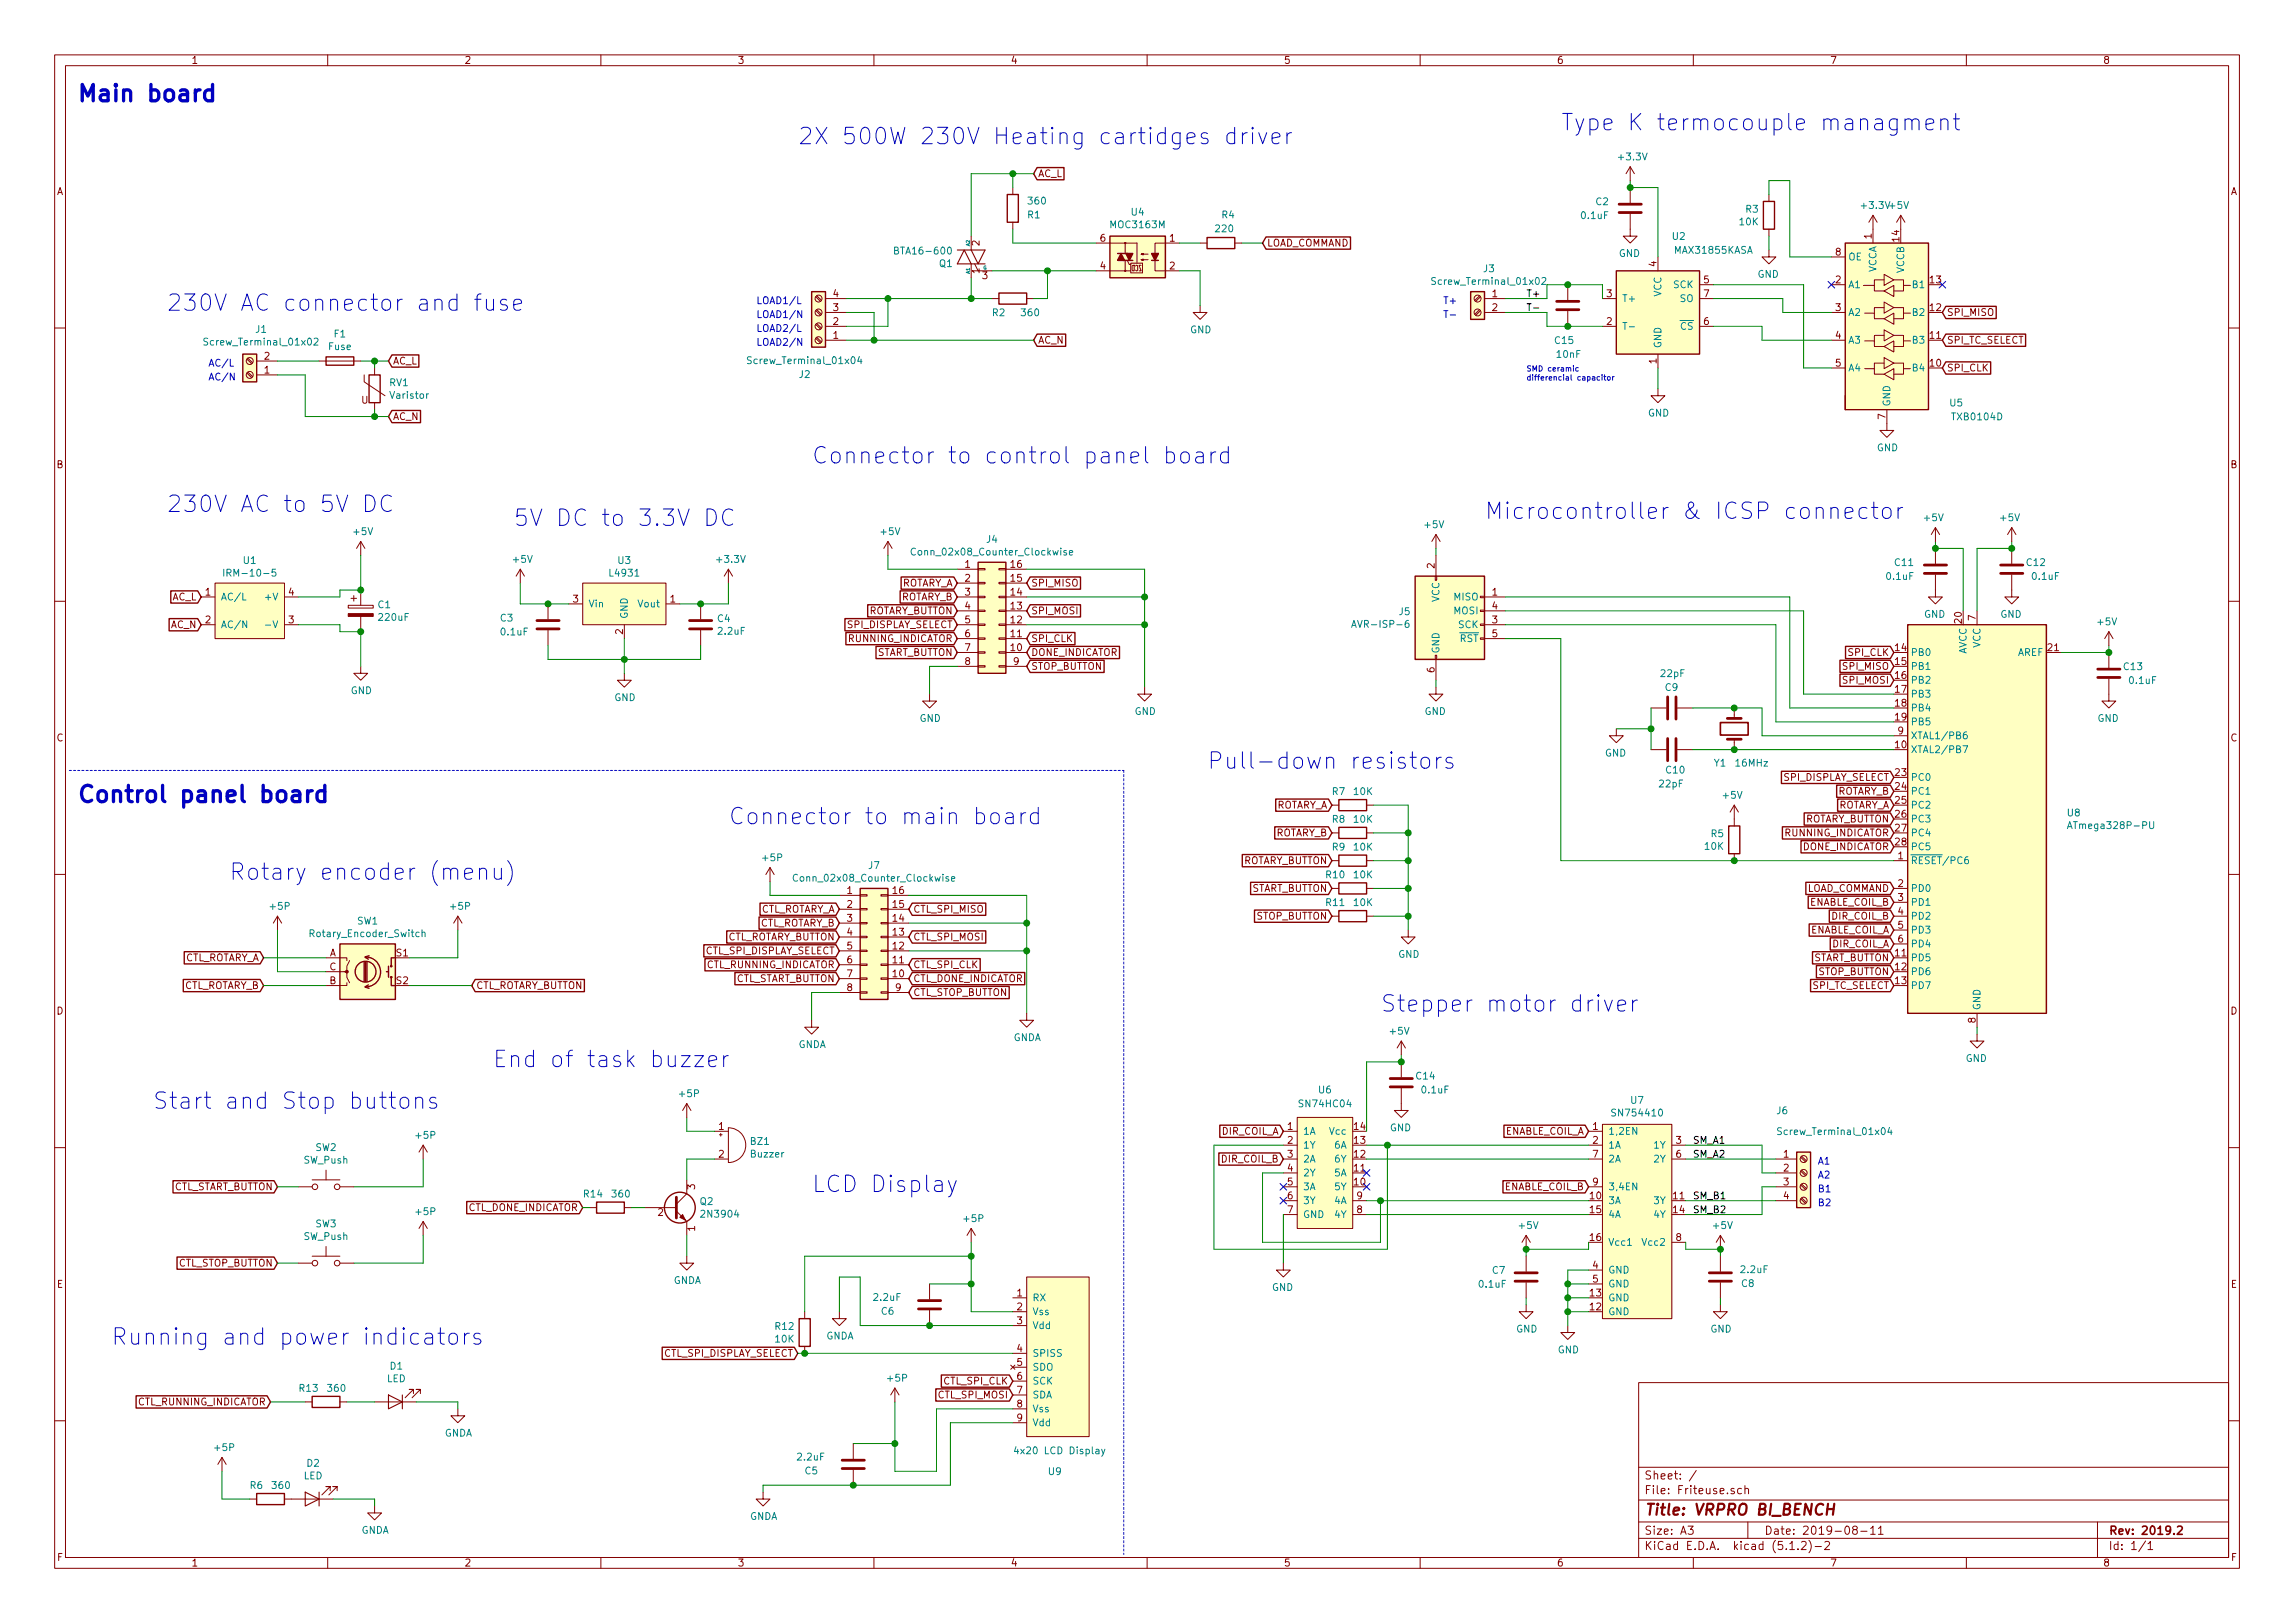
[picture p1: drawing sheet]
<svg xmlns="http://www.w3.org/2000/svg" width="420mm" height="297mm" viewBox="0 0 420 297" stroke-linecap="round" stroke-linejoin="round" font-family="sans-serif">
<defs><g id="words">
<g font-size="4.2" fill="#0000c2">
<text x="14" y="18.6">Main board</text>
<text x="285.8" y="23.9">Type K termocouple managment</text>
<text x="146" y="26.5">2X 500W 230V Heating cartidges driver</text>
<text x="30.5" y="56.9">230V AC connector and fuse</text>
<text x="148.6" y="84.9">Connector to control panel board</text>
<text x="30.5" y="93.8">230V AC to 5V DC</text>
<text x="271.8" y="95">Microcontroller &amp; ICSP connector</text>
<text x="94" y="96.3">5V DC to 3.3V DC</text>
<text x="221" y="140.8">Pull-down resistors</text>
<text x="14" y="146.9">Control panel board</text>
<text x="133.3" y="150.9">Connector to main board</text>
<text x="41.9" y="161.1">Rotary encoder (menu)</text>
<text x="252.7" y="185.2">Stepper motor driver</text>
<text x="90.2" y="195.4">End of task buzzer</text>
<text x="27.9" y="203">Start and Stop buttons</text>
<text x="148.6" y="218.2">LCD Display</text>
<text x="20.3" y="246.2">Running and power indicators</text>
</g>
<text font-size="2.8" fill="#840000" x="301" y="277.3">Title: VRPRO BI_BENCH</text>
<g font-size="2.1" fill="#840000">
<text x="301" y="273.5">File: Friteuse.sch</text>
<text x="301" y="270.8">Sheet: /</text>
<text x="301" y="280.9">Size: A3</text>
<text x="323" y="280.9">Date: 2019-08-11</text>
<text x="386" y="280.9">Rev: 2019.2</text>
<text x="301" y="283.7">KiCad E.D.A. kicad (5.1.2)-2</text>
<text x="386" y="283.7">Id: 1/1</text>
</g>
<g font-size="1.8" fill="#840000">
<text x="35" y="11.7">1</text>
<text x="85" y="11.7">2</text>
<text x="135" y="11.7">3</text>
<text x="185" y="11.7">4</text>
<text x="235" y="11.7">5</text>
<text x="285" y="11.7">6</text>
<text x="335" y="11.7">7</text>
<text x="385" y="11.7">8</text>
<text x="10.4" y="35.7">A</text>
<text x="190" y="32.4">AC_L</text>
<text x="408.4" y="35.7">A</text>
<text x="179.3" y="45" transform="rotate(-90 179.3 45)">2</text>
<text x="201.4" y="44.2">6</text>
<text x="214.1" y="44.2">1</text>
<text x="231.9" y="45.1">LOAD_COMMAND</text>
<text x="336.1" y="46.8">8</text>
<text x="342.6" y="43.7" transform="rotate(-90 342.6 43.7)">1</text>
<text x="347.7" y="44.2" transform="rotate(-90 347.7 44.2)">14</text>
<text x="179.3" y="50" transform="rotate(-90 179.3 50)">1</text>
<text x="179.9" y="51.1">3</text>
<text x="201.4" y="49.3">4</text>
<text x="214.1" y="49.3">2</text>
<text x="303.3" y="48.8" transform="rotate(-90 303.3 48.8)">4</text>
<text x="311.9" y="51.9">5</text>
<text x="336.1" y="51.9">2</text>
<text x="353.4" y="51.9">13</text>
<text x="152.6" y="59.5">2</text>
<text x="152.6" y="56.9">3</text>
<text x="152.6" y="54.4">4</text>
<text x="273.2" y="54.4">1</text>
<text x="273.2" y="56.9">2</text>
<text x="294.2" y="59.5">2</text>
<text x="294.2" y="54.4">3</text>
<text x="311.9" y="59.5">6</text>
<text x="311.9" y="54.4">7</text>
<text x="336.1" y="56.9">3</text>
<text x="353.4" y="56.9">12</text>
<text x="356.4" y="57.8">SPI_MISO</text>
<text x="48.4" y="65.8">2</text>
<text x="152.6" y="62">1</text>
<text x="190" y="62.9">AC_N</text>
<text x="336.1" y="62">4</text>
<text x="353.4" y="62">11</text>
<text x="356.4" y="62.9">SPI_TC_SELECT</text>
<text x="48.4" y="68.4">1</text>
<text x="71.9" y="66.7">AC_L</text>
<text x="303.3" y="66.6" transform="rotate(-90 303.3 66.6)">1</text>
<text x="336.1" y="67.1">5</text>
<text x="353.4" y="67.1">10</text>
<text x="356.4" y="68">SPI_CLK</text>
<text x="66.2" y="73.9">U</text>
<text x="71.9" y="76.9">AC_N</text>
<text x="345.2" y="76.7" transform="rotate(-90 345.2 76.7)">7</text>
<text x="10.4" y="85.7">B</text>
<text x="408.4" y="85.7">B</text>
<text x="164.7" y="107.4">ROTARY_A</text>
<text x="176.7" y="103.9">1</text>
<text x="176.7" y="106.5">2</text>
<text x="185.1" y="106.5">15</text>
<text x="185.1" y="103.9">16</text>
<text x="188.7" y="107.4">SPI_MISO</text>
<text x="262.6" y="104" transform="rotate(-90 262.6 104)">2</text>
<text x="31.4" y="109.9">AC_L</text>
<text x="37.6" y="109">1</text>
<text x="52.9" y="109">4</text>
<text x="104.9" y="110.3">3</text>
<text x="122.7" y="110.3">1</text>
<text x="158.6" y="112.4">ROTARY_BUTTON</text>
<text x="164.7" y="109.9">ROTARY_B</text>
<text x="176.7" y="109">3</text>
<text x="176.7" y="111.5">4</text>
<text x="185.1" y="111.5">13</text>
<text x="185.1" y="109">14</text>
<text x="188.7" y="112.4">SPI_MOSI</text>
<text x="273.2" y="109">1</text>
<text x="273.2" y="111.5">4</text>
<text x="361.7" y="113.5" transform="rotate(-90 361.7 113.5)">7</text>
<text x="31.2" y="115">AC_N</text>
<text x="37.6" y="114.1">2</text>
<text x="52.9" y="114.1">3</text>
<text x="114" y="116.1" transform="rotate(-90 114 116.1)">2</text>
<text x="155" y="115">SPI_DISPLAY_SELECT</text>
<text x="155.4" y="117.5">RUNNING_INDICATOR</text>
<text x="176.7" y="114.1">5</text>
<text x="176.7" y="116.6">6</text>
<text x="176.7" y="119.2">7</text>
<text x="185.1" y="119.2">10</text>
<text x="185.1" y="116.6">11</text>
<text x="185.1" y="114.1">12</text>
<text x="188.7" y="117.5">SPI_CLK</text>
<text x="273.2" y="114.1">3</text>
<text x="273.2" y="116.6">5</text>
<text x="347" y="119.2">14</text>
<text x="359.2" y="114" transform="rotate(-90 359.2 114)">20</text>
<text x="375" y="119.2">21</text>
<text x="160.2" y="120.1">START_BUTTON</text>
<text x="176.7" y="121.7">8</text>
<text x="185.6" y="121.7">9</text>
<text x="188.7" y="122.6">STOP_BUTTON</text>
<text x="188.7" y="120.1">DONE_INDICATOR</text>
<text x="262.6" y="123.1" transform="rotate(-90 262.6 123.1)">6</text>
<text x="337.6" y="125.1">SPI_MOSI</text>
<text x="337.6" y="122.6">SPI_MISO</text>
<text x="338.5" y="120.1">SPI_CLK</text>
<text x="347" y="121.7">15</text>
<text x="347" y="124.2">16</text>
<text x="347" y="126.8">17</text>
<text x="347" y="129.3">18</text>
<text x="347" y="131.9">19</text>
<text x="10.4" y="135.7">C</text>
<text x="347" y="136.9">10</text>
<text x="347.5" y="134.4">9</text>
<text x="408.4" y="135.7">C</text>
<text x="326.5" y="142.9">SPI_DISPLAY_SELECT</text>
<text x="347" y="142">23</text>
<text x="233.3" y="148">ROTARY_A</text>
<text x="336.2" y="148">ROTARY_A</text>
<text x="336.2" y="145.5">ROTARY_B</text>
<text x="347" y="144.6">24</text>
<text x="347" y="147.1">25</text>
<text x="347" y="149.6">26</text>
<text x="233.3" y="153.1">ROTARY_B</text>
<text x="326.9" y="153.1">RUNNING_INDICATOR</text>
<text x="330" y="155.6">DONE_INDICATOR</text>
<text x="330.1" y="150.5">ROTARY_BUTTON</text>
<text x="347" y="152.2">27</text>
<text x="347" y="154.7">28</text>
<text x="227.2" y="158.2">ROTARY_BUTTON</text>
<text x="347.5" y="157.3">1</text>
<text x="138.7" y="167">CTL_ROTARY_A</text>
<text x="155.1" y="163.6">1</text>
<text x="155.1" y="166.2">2</text>
<text x="163.5" y="166.2">15</text>
<text x="163.5" y="163.6">16</text>
<text x="167.2" y="167">CTL_SPI_MISO</text>
<text x="228.8" y="163.2">START_BUTTON</text>
<text x="330.5" y="163.2">LOAD_COMMAND</text>
<text x="331.2" y="165.8">ENABLE_COIL_B</text>
<text x="347.5" y="162.3">2</text>
<text x="347.5" y="164.9">3</text>
<text x="347.5" y="167.4">4</text>
<text x="132.6" y="172.1">CTL_ROTARY_BUTTON</text>
<text x="138.7" y="169.6">CTL_ROTARY_B</text>
<text x="155.1" y="168.7">3</text>
<text x="155.1" y="171.2">4</text>
<text x="155.1" y="173.8">5</text>
<text x="163.5" y="173.8">12</text>
<text x="163.5" y="171.2">13</text>
<text x="163.5" y="168.7">14</text>
<text x="167.2" y="172.1">CTL_SPI_MOSI</text>
<text x="229.9" y="168.3">STOP_BUTTON</text>
<text x="331.2" y="170.9">ENABLE_COIL_A</text>
<text x="335.4" y="173.4">DIR_COIL_A</text>
<text x="335.4" y="168.3">DIR_COIL_B</text>
<text x="347.5" y="170">5</text>
<text x="347.5" y="172.5">6</text>
<text x="33.3" y="175.9">CTL_ROTARY_A</text>
<text x="60.3" y="175">A</text>
<text x="60.3" y="177.6">C</text>
<text x="72.6" y="175">S1</text>
<text x="129" y="174.7">CTL_SPI_DISPLAY_SELECT</text>
<text x="129.4" y="177.2">CTL_RUNNING_INDICATOR</text>
<text x="134.2" y="179.7">CTL_START_BUTTON</text>
<text x="155.1" y="176.3">6</text>
<text x="155.1" y="178.9">7</text>
<text x="163.5" y="178.9">10</text>
<text x="163.5" y="176.3">11</text>
<text x="167.2" y="177.2">CTL_SPI_CLK</text>
<text x="167.2" y="179.7">CTL_DONE_INDICATOR</text>
<text x="331.7" y="175.9">START_BUTTON</text>
<text x="332.8" y="178.5">STOP_BUTTON</text>
<text x="347" y="175">11</text>
<text x="347" y="177.6">12</text>
<text x="10.4" y="185.7">D</text>
<text x="33.3" y="181">CTL_ROTARY_B</text>
<text x="60.3" y="180.1">B</text>
<text x="72.6" y="180.1">S2</text>
<text x="87.1" y="181">CTL_ROTARY_BUTTON</text>
<text x="155.1" y="181.4">8</text>
<text x="164" y="181.4">9</text>
<text x="167.2" y="182.3">CTL_STOP_BUTTON</text>
<text x="331.8" y="181">SPI_TC_SELECT</text>
<text x="347" y="180.1">13</text>
<text x="408.4" y="185.7">D</text>
<text x="361.7" y="187.2" transform="rotate(-90 361.7 187.2)">8</text>
<text x="131.6" y="206.8">1</text>
<text x="223.6" y="207.7">DIR_COIL_A</text>
<text x="235.7" y="206.8">1</text>
<text x="235.7" y="209.3">2</text>
<text x="248" y="209.3">13</text>
<text x="248" y="206.8">14</text>
<text x="275.3" y="207.7">ENABLE_COIL_A</text>
<text x="291.6" y="206.8">1</text>
<text x="291.6" y="209.3">2</text>
<text x="306.9" y="209.3">3</text>
<text x="131.6" y="211.9">2</text>
<text x="223.6" y="212.8">DIR_COIL_B</text>
<text x="235.7" y="211.9">3</text>
<text x="235.7" y="214.4">4</text>
<text x="248" y="214.4">11</text>
<text x="248" y="211.9">12</text>
<text x="291.6" y="211.9">7</text>
<text x="306.9" y="211.9">6</text>
<text x="326.5" y="211.9">1</text>
<text x="326.5" y="214.4">2</text>
<text x="31.3" y="217.8">CTL_START_BUTTON</text>
<text x="85.5" y="221.7">CTL_DONE_INDICATOR</text>
<text x="127.3" y="217.7" transform="rotate(-90 127.3 217.7)">3</text>
<text x="235.7" y="217">5</text>
<text x="235.7" y="219.5">6</text>
<text x="248" y="217">10</text>
<text x="248.4" y="219.5">9</text>
<text x="275.3" y="217.8">ENABLE_COIL_B</text>
<text x="291.1" y="219.5">10</text>
<text x="291.6" y="217">9</text>
<text x="306.4" y="219.5">11</text>
<text x="326.5" y="217">3</text>
<text x="326.5" y="219.5">4</text>
<text x="120.5" y="222.5">2</text>
<text x="127.3" y="225.3" transform="rotate(-90 127.3 225.3)">1</text>
<text x="235.7" y="222">7</text>
<text x="248.4" y="222">8</text>
<text x="291.1" y="222">15</text>
<text x="291.1" y="227.1">16</text>
<text x="306.4" y="222">14</text>
<text x="306.9" y="227.1">8</text>
<text x="32.4" y="231.8">CTL_STOP_BUTTON</text>
<text x="291.6" y="232.2">4</text>
<text x="10.4" y="235.7">E</text>
<text x="186.2" y="237.3">1</text>
<text x="186.2" y="239.8">2</text>
<text x="291.1" y="239.8">12</text>
<text x="291.1" y="237.3">13</text>
<text x="291.6" y="234.7">5</text>
<text x="408.4" y="235.7">E</text>
<text x="186.2" y="242.4">3</text>
<text x="121.4" y="248.3">CTL_SPI_DISPLAY_SELECT</text>
<text x="186.2" y="247.4">4</text>
<text x="186.2" y="250">5</text>
<text x="25.2" y="257.2">CTL_RUNNING_INDICATOR</text>
<text x="171.9" y="255.9">CTL_SPI_MOSI</text>
<text x="172.7" y="253.4">CTL_SPI_CLK</text>
<text x="186.2" y="252.5">6</text>
<text x="186.2" y="255.1">7</text>
<text x="186.2" y="257.6">8</text>
<text x="186.2" y="260.1">9</text>
<text x="10.5" y="285.7">F</text>
<text x="35" y="286.7">1</text>
<text x="85" y="286.7">2</text>
<text x="135" y="286.7">3</text>
<text x="185" y="286.7">4</text>
<text x="235" y="286.7">5</text>
<text x="285" y="286.7">6</text>
<text x="335" y="286.7">7</text>
<text x="385" y="286.7">8</text>
<text x="408.5" y="285.7">F</text>
</g>
<g font-size="1.8" fill="#008484">
<text x="296.5" y="29.3">+3.3V</text>
<text x="188.2" y="40">R1</text>
<text x="188.4" y="37.4">360</text>
<text x="203.5" y="41.8">MOC3163M</text>
<text x="207.2" y="39.5">U4</text>
<text x="223.7" y="40">R4</text>
<text x="289.6" y="40.1">0.1uF</text>
<text x="292.2" y="37.6">C2</text>
<text x="318.5" y="41.2">10K</text>
<text x="319.6" y="38.9">R3</text>
<text x="340.9" y="38.2">+3.3V +5V</text>
<text x="164.4" y="46.6">BTA16-600</text>
<text x="222.7" y="42.5">220</text>
<text x="296.4" y="47">GND</text>
<text x="306.2" y="43.9">U2</text>
<text x="306.8" y="46.4">MAX31855KASA</text>
<text x="338.3" y="47.7">OE</text>
<text x="172" y="48.9">Q1</text>
<text x="262.8" y="52.1">Screw_Terminal_01x02</text>
<text x="271.6" y="49.8">J3</text>
<text x="306.4" y="52.7">SCK</text>
<text x="321.8" y="50.8">GND</text>
<text x="338.3" y="52.7">A1</text>
<text x="343.5" y="50" transform="rotate(-90 343.5 50)">VCCA</text>
<text x="348.6" y="50" transform="rotate(-90 348.6 50)">VCCB</text>
<text x="350.3" y="52.7">B1</text>
<text x="181.7" y="57.9">R2</text>
<text x="187.1" y="57.9">360</text>
<text x="296.9" y="55.3">T+</text>
<text x="304.2" y="54.3" transform="rotate(-90 304.2 54.3)">VCC</text>
<text x="307.6" y="55.3">SO</text>
<text x="338.3" y="57.8">A2</text>
<text x="350.3" y="57.8">B2</text>
<text x="38" y="63.2">Screw_Terminal_01x02</text>
<text x="46.8" y="60.9">J1</text>
<text x="60.2" y="64.1">Fuse</text>
<text x="61.2" y="61.8">F1</text>
<text x="217.9" y="61">GND</text>
<text x="284.7" y="63">C15</text>
<text x="285.1" y="65.5">10nF</text>
<text x="296.9" y="60.4">T-</text>
<text x="304.2" y="63.8" transform="rotate(-90 304.2 63.8)">GND</text>
<text x="307.7" y="60.4">CS</text>
<text x="338.3" y="62.9">A3</text>
<text x="350.3" y="62.9">B3</text>
<text x="71.3" y="70.7">RV1</text>
<text x="137.6" y="66.6">Screw_Terminal_01x04</text>
<text x="146.4" y="69.2">J2</text>
<text x="338.3" y="68">A4</text>
<text x="350.3" y="68">B4</text>
<text x="71.6" y="73">Varistor</text>
<text x="301.7" y="76.2">GND</text>
<text x="346.1" y="74.5" transform="rotate(-90 346.1 74.5)">GND</text>
<text x="357" y="74.4">U5</text>
<text x="357.6" y="76.9">TXB0104D</text>
<text x="343.6" y="82.6">GND</text>
<text x="352.3" y="95.4">+5V</text>
<text x="366.3" y="95.4">+5V</text>
<text x="64.8" y="97.9">+5V</text>
<text x="161.3" y="97.9">+5V</text>
<text x="167.7" y="101.7">Conn_02x08_Counter_Clockwise</text>
<text x="180.6" y="99.4">J4</text>
<text x="260.9" y="96.7">+5V</text>
<text x="42" y="105.5">IRM-10-5</text>
<text x="44.6" y="103.2">U1</text>
<text x="94" y="103">+5V</text>
<text x="111.8" y="105.5">L4931</text>
<text x="113.2" y="103.2">U3</text>
<text x="131.4" y="103">+3.3V</text>
<text x="345.5" y="106.1">0.1uF</text>
<text x="347" y="103.6">C11</text>
<text x="371.1" y="103.6">C12</text>
<text x="372.2" y="106.1">0.1uF</text>
<text x="40.4" y="109.9">AC/L</text>
<text x="48.8" y="109.9">+V</text>
<text x="69.2" y="111.3">C1</text>
<text x="69.5" y="113.6">220uF</text>
<text x="91.6" y="113.8">C3</text>
<text x="107.7" y="111.2">Vin</text>
<text x="114.9" y="113.3" transform="rotate(-90 114.9 113.3)">GND</text>
<text x="117" y="111.2">Vout</text>
<text x="131.4" y="113.9">C4</text>
<text x="256.2" y="112.6">J5</text>
<text x="263.5" y="110.2" transform="rotate(-90 263.5 110.2)">VCC</text>
<text x="266.2" y="109.9">MISO</text>
<text x="266.2" y="112.4">MOSI</text>
<text x="352.2" y="113.1">GND</text>
<text x="366.2" y="113.1">GND</text>
<text x="40.4" y="115">AC/N</text>
<text x="91.8" y="116.3">0.1uF</text>
<text x="131.6" y="116.2">2.2uF</text>
<text x="248.4" y="114.9">AVR-ISP-6</text>
<text x="263.5" y="119.7" transform="rotate(-90 263.5 119.7)">GND</text>
<text x="267" y="115">SCK</text>
<text x="267.2" y="117.5">RST</text>
<text x="360" y="119.8" transform="rotate(-90 360 119.8)">AVCC</text>
<text x="362.6" y="118.6" transform="rotate(-90 362.6 118.6)">VCC</text>
<text x="384.1" y="114.4">+5V</text>
<text x="304.1" y="123.9">22pF</text>
<text x="349.8" y="120.1">PB0</text>
<text x="349.8" y="122.6">PB1</text>
<text x="349.8" y="125.1">PB2</text>
<text x="369.3" y="120.1">AREF</text>
<text x="388.9" y="122.6">C13</text>
<text x="389.9" y="125.2">0.1uF</text>
<text x="64.2" y="127">GND</text>
<text x="112.5" y="128.3">GND</text>
<text x="207.7" y="130.8">GND</text>
<text x="260.8" y="130.8">GND</text>
<text x="304.9" y="126.5">C9</text>
<text x="349.8" y="127.7">PB3</text>
<text x="349.8" y="130.2">PB4</text>
<text x="168.4" y="132.1">GND</text>
<text x="349.8" y="137.8">XTAL2/PB7</text>
<text x="349.8" y="132.8">PB5</text>
<text x="349.8" y="135.3">XTAL1/PB6</text>
<text x="384" y="132.1">GND</text>
<text x="293.8" y="138.5">GND</text>
<text x="305.1" y="141.6">C10</text>
<text x="313.8" y="140.3">Y1</text>
<text x="317.9" y="140.3">16MHz</text>
<text x="349.8" y="142.9">PC0</text>
<text x="243.9" y="145.5">R7</text>
<text x="247.9" y="145.5">10K</text>
<text x="303.9" y="144.1">22pF</text>
<text x="315.5" y="146.2">+5V</text>
<text x="349.8" y="145.5">PC1</text>
<text x="349.8" y="148">PC2</text>
<text x="378.5" y="149.4">U8</text>
<text x="243.9" y="150.6">R8</text>
<text x="243.9" y="155.7">R9</text>
<text x="247.9" y="150.6">10K</text>
<text x="247.9" y="155.7">10K</text>
<text x="312.2" y="155.5">10K</text>
<text x="313.3" y="153.2">R5</text>
<text x="349.8" y="150.5">PC3</text>
<text x="349.8" y="153.1">PC4</text>
<text x="349.8" y="155.6">PC5</text>
<text x="379.4" y="151.7">ATmega328P-PU</text>
<text x="139.8" y="157.6">+5P</text>
<text x="146.1" y="161.4">Conn_02x08_Counter_Clockwise</text>
<text x="159.1" y="159">J7</text>
<text x="242.8" y="160.7">R10</text>
<text x="247.9" y="160.7">10K</text>
<text x="349.8" y="158.2">RESET/PC6</text>
<text x="49.6" y="166.5">+5P</text>
<text x="82.6" y="166.5">+5P</text>
<text x="242.8" y="165.8">R11</text>
<text x="247.9" y="165.8">10K</text>
<text x="349.8" y="163.2">PD0</text>
<text x="349.8" y="165.8">PD1</text>
<text x="57.1" y="171.5">Rotary_Encoder_Switch</text>
<text x="65.4" y="169.2">SW1</text>
<text x="349.8" y="168.3">PD2</text>
<text x="349.8" y="170.9">PD3</text>
<text x="349.8" y="173.4">PD4</text>
<text x="256" y="175.3">GND</text>
<text x="349.8" y="175.9">PD5</text>
<text x="349.8" y="178.5">PD6</text>
<text x="349.8" y="181">PD7</text>
<text x="362.6" y="184.9" transform="rotate(-90 362.6 184.9)">GND</text>
<text x="146.1" y="191.8">GNDA</text>
<text x="185.5" y="190.5">GNDA</text>
<text x="254.6" y="189.4">+5V</text>
<text x="259.3" y="197.6">C14</text>
<text x="359.9" y="194.3">GND</text>
<text x="124.5" y="200.8">+5P</text>
<text x="238.1" y="202.7">SN74HC04</text>
<text x="241.5" y="200.1">U6</text>
<text x="260.4" y="200.1">0.1uF</text>
<text x="298.6" y="202">U7</text>
<text x="325.3" y="203.9">J6</text>
<text x="76.3" y="208.4">+5P</text>
<text x="137.4" y="209.5">BZ1</text>
<text x="238.5" y="207.7">1A</text>
<text x="243.5" y="207.7">Vcc</text>
<text x="254.5" y="207">GND</text>
<text x="294.4" y="207.7">1,2EN</text>
<text x="295.6" y="204.3">SN754410</text>
<text x="326.2" y="207.7">Screw_Terminal_01x04</text>
<text x="55.6" y="213">SW_Push</text>
<text x="57.8" y="210.7">SW2</text>
<text x="137.6" y="211.8">Buzzer</text>
<text x="238.5" y="210.2">1Y</text>
<text x="238.5" y="212.8">2A</text>
<text x="238.5" y="215.3">2Y</text>
<text x="244.4" y="215.3">5A</text>
<text x="244.4" y="210.2">6A</text>
<text x="244.5" y="212.8">6Y</text>
<text x="294.4" y="210.2">1A</text>
<text x="294.4" y="212.8">2A</text>
<text x="302.9" y="210.2">1Y</text>
<text x="302.9" y="212.8">2Y</text>
<text x="106.9" y="219.2">R14</text>
<text x="112.2" y="219.2">360</text>
<text x="128.2" y="220.5">Q2</text>
<text x="238.5" y="217.8">3A</text>
<text x="238.5" y="220.4">3Y</text>
<text x="244.4" y="220.4">4A</text>
<text x="244.5" y="217.8">5Y</text>
<text x="294.4" y="220.4">3A</text>
<text x="294.4" y="217.8">3,4EN</text>
<text x="302.9" y="220.4">3Y</text>
<text x="55.6" y="226.9">SW_Push</text>
<text x="57.8" y="224.6">SW3</text>
<text x="76.3" y="222.4">+5P</text>
<text x="128.7" y="222.8">2N3904</text>
<text x="176.6" y="223.7">+5P</text>
<text x="238.5" y="222.9">GND</text>
<text x="244.5" y="222.9">4Y</text>
<text x="278.2" y="224.9">+5V</text>
<text x="294.4" y="222.9">4A</text>
<text x="302.9" y="222.9">4Y</text>
<text x="313.7" y="224.9">+5V</text>
<text x="273.3" y="233.1">C7</text>
<text x="294.4" y="228">Vcc1</text>
<text x="294.4" y="233.1">GND</text>
<text x="300.9" y="228">Vcc2</text>
<text x="318.8" y="233">2.2uF</text>
<text x="123.3" y="235">GNDA</text>
<text x="160.1" y="238.1">2.2uF</text>
<text x="189" y="238.2">RX</text>
<text x="232.9" y="236.3">GND</text>
<text x="270.9" y="235.7">0.1uF</text>
<text x="294.4" y="238.2">GND</text>
<text x="294.4" y="235.6">GND</text>
<text x="318.9" y="235.5">C8</text>
<text x="142" y="243.4">R12</text>
<text x="142" y="245.7">10K</text>
<text x="151.2" y="245.1">GNDA</text>
<text x="161.4" y="240.6">C6</text>
<text x="189" y="240.7">Vss</text>
<text x="189" y="243.2">Vdd</text>
<text x="277.6" y="243.9">GND</text>
<text x="294.4" y="240.7">GND</text>
<text x="313.1" y="243.9">GND</text>
<text x="71.5" y="250.7">D1</text>
<text x="189" y="248.3">SPISS</text>
<text x="189" y="250.9">SDO</text>
<text x="285.2" y="247.7">GND</text>
<text x="54.9" y="254.7">R13</text>
<text x="60.1" y="254.7">360</text>
<text x="70.8" y="253">LED</text>
<text x="162.6" y="252.9">+5P</text>
<text x="189" y="253.4">SCK</text>
<text x="189" y="255.9">SDA</text>
<text x="81.4" y="262.9">GNDA</text>
<text x="189" y="258.5">Vss</text>
<text x="189" y="261">Vdd</text>
<text x="39.4" y="265.6">+5P</text>
<text x="56.2" y="268.4">D2</text>
<text x="146.1" y="267.3">2.2uF</text>
<text x="147.4" y="269.8">C5</text>
<text x="186.6" y="266.2">4x20 LCD Display</text>
<text x="192" y="270">U9</text>
<text x="45.8" y="272.5">R6</text>
<text x="50" y="272.5">360</text>
<text x="55.6" y="270.7">LED</text>
<text x="66.1" y="280.7">GNDA</text>
<text x="137.2" y="278.2">GNDA</text>
</g>
<g font-size="1.8" fill="#0000c2">
<text x="138.4" y="55.7">LOAD1/L</text>
<text x="138.4" y="58.2">LOAD1/N</text>
<text x="264.2" y="55.7">T+</text>
<text x="264.2" y="58.2">T-</text>
<text x="138.4" y="60.7">LOAD2/L</text>
<text x="138.4" y="63.3">LOAD2/N</text>
<text x="38.1" y="69.6">AC/N</text>
<text x="38.1" y="67.1">AC/L</text>
<text x="332.7" y="213.1">A1</text>
<text x="332.7" y="215.7">A2</text>
<text x="332.7" y="218.2">B1</text>
<text x="332.7" y="220.8">B2</text>
</g>
<g font-size="1.8">
<text x="279.4" y="54.4">T+</text>
<text x="279.4" y="56.9">T-</text>
<text x="309.9" y="209.3">SM_A1</text>
<text x="309.9" y="211.9">SM_A2</text>
<text x="309.9" y="219.5">SM_B1</text>
<text x="309.9" y="222">SM_B2</text>
</g>
<g font-size="1.4" fill="#0000c2">
<text x="279.4" y="68">SMD ceramic</text>
<text x="279.4" y="69.6">differencial capacitor</text>
</g>
<g font-size=".9" fill="#008484">
<text x="177.6" y="45" transform="rotate(-90 177.6 45)">A2</text>
<text x="177.6" y="50.1" transform="rotate(-90 177.6 50.1)">A1</text>
<text x="180" y="49.3">G</text>
</g>
</g></defs>
<g fill="none" stroke="#840000" stroke-width=".18">
<path d="M10 10h400v277h-400zM12 12h396v273.1h-396zM60 10v2M110 10v2M160 10v2M210 10v2M260 10v2M310 10v2M360 10v2M185.4 34.3v1.3M298.4 39.2v4h-1.2l1.2 1.3 1.3-1.3h-1.3M298.4 30.5v2.6"/>
<path d="M298.4 34.3v2.8M298.4 30.5l-.7 1.3M298.4 30.5l.8 1.3M323.8 35.6v1.3M342.9 39.4v5.1M342.9 39.4l-.8 1.3M342.9 39.4l.8 1.3M348 39.4l.7 1.3M348 39.4v2.5M348 39.4l-.8 1.3M149.4 54.3l.8 .9M149.4 56.9l.8 .8"/>
<path d="M149.4 59.4l.8 .8M149.5 54.1l.9 .9M149.5 56.7l.9 .8M149.5 59.2l.9 .9M151.1 59.7h3.8M151.1 57.2h3.8M151.1 54.6h3.8M177.8 43.2v2.6M177.8 48.3v2.5M178.4 48.3l.7 1.3h2.5M181.6 54.6h1.3M185.4 40.7v1.2"/>
<path d="M188 54.6h1.2M200.7 49.6h6.3M200.7 44.5h7.5v3.7M206 44.5v1.9M206 47.7v1.9M206.4 47.7l.4 .7h.2M207 48.2h2.2v1.7h-2.2zM207.3 48.7l.3-.1v1l-.3-.2zM207.9 48.7l.1-.1 .3 .1v.7l-.1 .2-.3-.2M208.9 48.6h-.4l.4 1h-.4M208.9 47.5l.4-.1v.3l-.4-.2h1.3M208.9 46.5l.4-.1v.2l-.4-.1h1.3"/>
<path d="M211.5 47.7v1.9h4.4M215.9 44.5h-4.4v1.9M219.7 55.9v1.3h1.3l-1.3 1.3-1.3-1.3h1.3M219.7 44.5h1.3M226.1 44.5h1.2M270.9 56.7l-.9 .8M270.9 54.1l-.9 .9M271 56.9l-.8 .8M271 54.3l-.8 .9M271.8 57.2h3.8M271.8 54.6h3.8M287 52.1v2.8"/>
<path d="M287 56.9v2.8M293.4 59.7h2.5M293.4 54.6h2.5M303.5 47v2.6M311.1 59.7h2.6M311.1 54.6h2.6M311.1 52.1h2.6M323.8 45.8v1.2h-1.2l1.2 1.3 1.3-1.3h-1.3M323.8 41.9v1.3M335.3 57.2h2.5M335.3 52.1h2.5M335.3 47h2.5"/>
<path d="M341.1 52.2h2.1v1h1.7M341.4 57.3h1.8v1h1.7M344.9 56.3h-1.7v1M344.9 51.2h-1.7v1M344.9 58.3l1.8-1v2zM344.9 53.2l1.8-1v2.1zM344.9 55.3l1.8 1-1.8 1zM344.9 50.2l1.8 1-1.8 1zM346.7 56.3h1.8v1h1.3M346.7 51.2h1.8v1h1.3M348.5 57.3v1h-1.8M348.5 52.2v1h-1.8"/>
<path d="M10 60h2M45.2 65.7l.9 .9M45.2 68.3l.9 .8M45.4 65.6l.9 .8M45.4 68.1l.9 .8M47 66.1h3.8M47 68.6h3.8M58.4 66.1h7.6M66.7 68.6v1.3l3.8 2.5M68.6 67.3v1.3M68.6 73.7v1.3M149.4 61.9l.8 .9"/>
<path d="M149.5 61.8l.9 .8M151.1 62.3h3.8M303.5 71.2v1.2h1.3l-1.3 1.3-1.2-1.3h1.2M303.5 64.8v2.5M335.3 62.3h2.5M335.3 67.3h2.5M341.4 67.5h1.8v1h1.7M341.4 62.4h1.8v1h1.7M344.9 66.5h-1.7v1M344.9 61.4h-1.7v1M344.9 68.5l1.8-1v2zM344.9 63.4l1.8-1v2z"/>
<path d="M344.9 65.4l1.8 1.1-1.8 1zM344.9 60.4l1.8 1-1.8 1zM345.4 75v3.8h1.3l-1.3 1.2-1.2-1.2h1.2M346.7 66.5h1.8v1h1.3M346.7 61.4h1.8v1h1.3M348.5 67.5v1h-1.8M348.5 62.4v1h-1.8M408 60h2M66 99.1l-.7 1.3M66 99.1v2.5M66 99.1l.8 1.3M162.6 99.1l-.8 1.3"/>
<path d="M162.6 99.1v2.5M162.6 99.1l.7 1.3M262.9 97.8v2.6M262.9 97.8l.8 1.3M262.9 97.8l-.8 1.3M354.3 96.6v2.5M354.3 96.6l.8 1.2M354.3 96.6l-.7 1.2M368.3 96.6v2.5M368.3 96.6l.8 1.2M368.3 96.6l-.8 1.2M10 110h2"/>
<path d="M36.8 109.3h2.6M36.8 114.3h2.6M39.4 106.7h12.7v10.2h-12.7zM52.1 109.3h2.5M52.1 114.3h2.5M63.8 110.8h4.5v.5h-4.5zM64.3 109.5h1M64.8 109v1M66 108v2.8M66 112.8v2.8M95.2 104.2l-.7 1.2M95.2 104.2v2.5"/>
<path d="M95.2 104.2l.8 1.2M100.3 110.5v2.8M100.3 115.4v2.7M104.1 110.5h2.6M106.7 106.7h15.2v7.6h-15.2zM114.3 114.3v2.6M121.9 110.5h2.6M128.3 110.5v2.8M128.3 115.4v2.7M133.3 104.2l-.7 1.2M133.3 104.2v2.5M133.3 104.2l.8 1.2"/>
<path d="M175.3 109.3h3.8M175.3 114.3h3.8M175.3 111.8h3.8M175.3 116.9h3.8M175.3 104.2h3.8M175.3 119.4h3.8M175.3 106.7h3.8M179.1 119.3h1.2v.2h-1.2zM179.1 116.7h1.2v.3h-1.2zM179.1 114.2h1.2v.3h-1.2zM179.1 111.7h1.2v.2h-1.2zM179.1 109.1h1.2v.3h-1.2z"/>
<path d="M179.1 106.6h1.2v.2h-1.2zM179.1 104h1.2v.3h-1.2zM182.9 119.3h1.2v.2h-1.2zM182.9 116.7h1.2v.3h-1.2zM182.9 114.2h1.2v.3h-1.2zM182.9 111.7h1.2v.2h-1.2zM182.9 109.1h1.2v.3h-1.2zM182.9 106.6h1.2v.2h-1.2zM182.9 104h1.2v.3h-1.2zM184.1 109.3h3.9M184.1 114.3h3.9M184.1 111.8h3.9"/>
<path d="M184.1 116.9h3.9M184.1 104.2h3.9M184.1 119.4h3.9M184.1 106.7h3.9M262.8 119.9h.2v.8h-.2zM262.8 105.4h.2v.8h-.2zM262.9 101.6v3.8M271 116.7h.8v.3h-.8zM271 114.2h.8v.3h-.8zM271 111.7h.8v.2h-.8zM271 109.1h.8v.3h-.8zM271.8 109.3h3.8"/>
<path d="M271.8 114.3h3.8M271.8 111.8h3.8M271.8 116.9h3.8M354.3 105.2v4.1h-1.2l1.2 1.2 1.3-1.2h-1.3M354.3 100.4v2.8M361.9 111.8v2.5M368.3 105.2v4.1h-1.3l1.3 1.2 1.3-1.2h-1.3M368.3 100.4v2.8M386.1 115.6v2.5M386.1 119.4v2.8M386.1 115.6l.7 1.3M386.1 115.6l-.8 1.3"/>
<path d="M408 110h2M66 122v1.2h1.3l-1.3 1.3-1.2-1.3h1.2M114.3 123.2v1.3h1.3l-1.3 1.3-1.3-1.3h1.3M170.2 127v1.3h1.2l-1.2 1.3-1.3-1.3h1.3M175.3 122h3.8M179.1 121.8h1.2v.3h-1.2zM182.9 121.8h1.2v.3h-1.2zM184.1 122h3.9M209.5 125.8v1.2h1.3l-1.3 1.3-1.2-1.3h1.2M262.9 125.8v1.2h-1.3l1.3 1.3 1.3-1.3h-1.3M262.9 120.7v3.8M295.9 133.4v1.3h-1.3l1.3 1.2 1.3-1.2h-1.3"/>
<path d="M302.3 129.6h2.8M302.3 137.2h2.8M307.1 129.6h2.8M307.1 137.2h2.8M317.5 129.6v1.9M317.5 135.3v1.9M346.7 134.7h2.5M386.1 124.2v4.1h-1.3l1.3 1.3 1.2-1.3h-1.2M141 158.8l-.8 1.3M141 158.8v2.5M141 158.8l.7 1.3M243.8 157.5h1.3"/>
<path d="M243.8 147.4h1.3M243.8 152.4h1.3M250.2 157.5h1.3M250.2 147.4h1.3M250.2 152.4h1.3M317.5 147.4v3.8M317.5 156.2v1.3M317.5 147.4l.8 1.2M317.5 147.4l-.8 1.2M346.7 157.5h2.5M10 160h2M50.8 167.7l-.8 1.2"/>
<path d="M50.8 167.7v2.5M50.8 167.7l.8 1.2M59.7 175.3h3.8v.5M59.7 177.8h3.8v1.1l.5 1M63.5 179.9v.5h-3.8M64 175.8l-.5 1v1h-.5M83.8 167.7l-.7 1.2M83.8 167.7v2.5M83.8 167.7l.8 1.2M153.7 163.9h3.8M153.7 179.1h3.8M153.7 176.6h3.8"/>
<path d="M153.7 174h3.8M153.7 171.5h3.8M153.7 168.9h3.8M153.7 166.4h3.8M157.5 179h1.2v.2h-1.2zM157.5 176.4h1.2v.3h-1.2zM157.5 173.9h1.2v.3h-1.2zM157.5 171.4h1.2v.2h-1.2zM157.5 168.8h1.2v.3h-1.2zM157.5 166.3h1.2v.2h-1.2zM157.5 163.7h1.2v.3h-1.2zM161.3 179h1.3v.2h-1.3z"/>
<path d="M161.3 176.4h1.3v.3h-1.3zM161.3 173.9h1.3v.3h-1.3zM161.3 171.4h1.3v.2h-1.3zM161.3 168.8h1.3v.3h-1.3zM161.3 166.3h1.3v.2h-1.3zM161.3 163.7h1.3v.3h-1.3zM162.6 163.9h3.8M162.6 179.1h3.8M162.6 176.6h3.8M162.6 174h3.8M162.6 171.5h3.8M162.6 168.9h3.8"/>
<path d="M162.6 166.4h3.8M243.8 162.6h1.3M243.8 167.7h1.3M250.2 162.6h1.3M250.2 167.7h1.3M257.8 170.2v1.3h1.3l-1.3 1.3-1.3-1.3h1.3M346.7 162.6h2.5M346.7 165.1h2.5M346.7 167.7h2.5M346.7 170.2h2.5M346.7 172.8h2.5M408 160h2"/>
<path d="M148.6 186.7v1.3h1.3l-1.3 1.3-1.3-1.3h1.3M153.7 181.6h3.8M157.5 181.5h1.2v.3h-1.2zM161.3 181.5h1.3v.3h-1.3zM162.6 181.6h3.8M188 185.5v1.2h1.2l-1.2 1.3-1.3-1.3h1.3M256.5 199.2v4h-1.2l1.2 1.3 1.3-1.3h-1.3M256.5 190.5v2.6M256.5 194.3v2.8M256.5 190.5l.8 1.3M256.5 190.5l-.7 1.3M361.9 189.3v1.2h-1.2l1.2 1.3 1.3-1.3h-1.3"/>
<path d="M361.9 185.5v2.5M10 210h2M54.6 217.2h2.5M57.1 215.9h5.1M59.7 214.2v1.7M62.2 217.2h2.6M77.5 209.6l-.8 1.3M77.5 209.6v2.5M77.5 209.6l.7 1.3M125.7 215.9v2.6l-1.9 1.9M125.7 202v2.5M125.7 202l-.7 1.2"/>
<path d="M125.7 202l.8 1.2M130.8 212.1h2.5M130.8 207h2.5M131.7 207.7h.5M132 207.4v.5M133.3 206.4a3.2 3.2 0 0 1 3.2 3.2 3.2 3.2 0 0 1-3.2 3.2zM234.9 212.1h2.6M234.9 214.7h2.6M234.9 217.2h2.6M234.9 219.7h2.6M234.9 207h2.6M234.9 209.6h2.6"/>
<path d="M237.5 204.5h10.1v20.3h-10.1zM247.6 219.7h2.6M290.8 212.1h2.6M290.8 217.2h2.6M290.8 207h2.6M290.8 209.6h2.6M293.4 205.8h12.7v35.5h-12.7zM306.1 212.1h2.5M306.1 209.6h2.5M325.1 212.1h3.8M325.1 214.7h3.8M325.1 217.2h3.8"/>
<path d="M325.1 219.7h3.8M329.7 219.4l.8 .9M329.7 216.9l.8 .8M329.7 214.3l.8 .9M329.7 211.8l.8 .8M329.8 219.2l.9 .9M329.8 216.7l.9 .8M329.8 214.2l.9 .8M329.8 211.6l.9 .9M408 210h2M54.6 231.2h2.5M57.1 229.9h5.1"/>
<path d="M59.7 228.1v1.8M62.2 231.2h2.6M77.5 223.6v2.5M77.5 223.6l-.8 1.2M77.5 223.6l.7 1.2M107.9 221h1.3M114.3 221h1.3M118.1 221h5.7M123.8 221.7l1.9 1.9v2.5M125.7 229.9v1.3h1.3l-1.3 1.2-1.2-1.2h1.2M170.2 235v2.8M170.2 239.8v2.8"/>
<path d="M177.8 224.8v2.6M177.8 224.8l-.8 1.3M177.8 224.8l.8 1.3M185.4 237.5h2.6M188 233.7h11.4v29.2h-11.4zM234.9 231.2v1.2h-1.2l1.2 1.3 1.3-1.3h-1.3M234.9 222.3h2.6M247.6 222.3h2.6M279.4 238.8v1.3h1.3l-1.3 1.2-1.3-1.2h1.3M279.4 226.1v2.5M279.4 229.9v2.8M279.4 234.7v2.8"/>
<path d="M279.4 226.1l-.8 1.3M279.4 226.1l.8 1.3M290.8 232.4h2.6M290.8 235h2.6M306.1 227.4h2.5M315 238.8v1.3h1.2l-1.2 1.2-1.3-1.2h1.3M315 226.1l-.8 1.3M315 226.1v2.5M315 229.9v2.8M315 234.7v2.8M315 226.1l.7 1.3M55.9 256.6h1.2"/>
<path d="M62.2 256.6h1.3M68.6 256.6h7.6M75.7 255.1v-.8h-.8h.8l-1.5 1.5M77 255.1v-.8h-.8h.8l-1.6 1.5M83.8 257.8v1.3h1.3l-1.3 1.3-1.3-1.3h1.3M147.3 240.1v1.2M147.3 246.4v1.3M153.7 240.1v1.2h1.2l-1.2 1.3-1.3-1.3h1.3M163.8 254l-.7 1.3M163.8 254v2.6M163.8 254l.8 1.3M185 249.8l.8 .8"/>
<path d="M185.4 240.1h2.6M185.4 242.6h2.6M185.4 247.7h2.6M185.4 250.2h2.6M185.4 252.8h2.6M185.4 255.3h2.6M185.4 257.8h2.6M185.8 249.8l-.8 .8M287 242.6v1.3h1.3l-1.3 1.2-1.3-1.2h1.3M300 253h108v32.1h-108zM10 260h2M40.6 266.7l-.7 1.3"/>
<path d="M40.6 266.7v2.6M40.6 266.7l.8 1.3M45.7 274.4h1.3M52.1 274.4h8.9M60.5 272.8v-.7h-.8h.8l-1.6 1.5M61.7 272.8v-.7h-.7h.7l-1.5 1.5M68.6 275.6v1.3h1.2l-1.2 1.3-1.3-1.3h1.3M139.7 273.1v1.3h1.3l-1.3 1.2-1.3-1.2h1.3M156.2 264.2v2.8M156.2 269v2.8M185.4 260.4h2.6M300 278.5h108"/>
<path d="M300 274.5h108M300 268.5h108M309 279.3h1l-.5 .6 .4 .1v.7l-.2 .1-.7-.1M310.5 269.1l-1.2 2M317.5 272.5a.37 .37 0 0 0-.6 .1l.1 .2 .5 .2 .1 .1-.3 .3-.4-.1M318.8 272.5l-.4-.1-.3 .3 .1 .6 .2 .1 .4-.1M319.5 272.5a.37 .37 0 0 1 .6 .1v.8M319.5 271.9v1.5M320 278.5v3M339.5 279.9l-.3-.2v-.2l.3-.2 .4 .1 .1 .2-.1 .3h-.4l-.3 .3v.5l.3 .1 .4-.1 .1-.2v-.3l-.2-.3M342.5 279.7l.4-.4v1.5M343.9 279.7l.4-.4v1.5"/>
<path d="M384 278.5v6.6M408 260h2M60 285.1v1.9M110 285.1v1.9M160 285.1v1.9M210 285.1v1.9M260 285.1v1.9M300 281.5h108M310 285.1v1.9M327.7 283.6h.8M329.2 283.5v.1M329.8 282.3l.2-.2h.4l.2 .2 .1 .2-.1 .2-.9 .9h1"/>
<path d="M331.2 281.9a1.71 1.71 0 0 1 0 2.3M332.3 283h1.2M334.1 282.3l.6-.2 .2 .4-.9 1.1h.9M340.7 280.2h1.1M342.5 280.8h.8M343.9 280.8h.9M360 285.1v1.9M392.8 282l-1.3 2M393.2 282.5l.5-.4v1.5M393.2 283.6h.9"/>
<circle cx="149.9" cy="54.6" r=".63"/>
<circle cx="149.9" cy="57.2" r=".63"/>
<circle cx="149.9" cy="59.7" r=".63"/>
<circle cx="206" cy="44.5" r=".13"/>
<circle cx="206" cy="49.6" r=".13"/>
<circle cx="270.5" cy="57.2" r=".63"/>
<circle cx="270.5" cy="54.6" r=".63"/>
<circle cx="45.7" cy="68.6" r=".63"/>
<circle cx="45.7" cy="66.1" r=".63"/>
<circle cx="149.9" cy="62.3" r=".63"/>
<circle cx="57.7" cy="217.2" r=".51"/>
<circle cx="61.7" cy="217.2" r=".51"/>
<circle cx="330.2" cy="212.1" r=".63"/>
<circle cx="330.2" cy="217.2" r=".63"/>
<circle cx="330.2" cy="219.7" r=".63"/>
<circle cx="330.2" cy="214.7" r=".63"/>
<circle cx="57.7" cy="231.2" r=".51"/>
<circle cx="61.7" cy="231.2" r=".51"/>
</g>
<path d="M315 132.2h5v2.3h-5zM398.7 279.5l.2-.2h.3l.2 .2 .1 .2-.9 1.1h.9" fill="none" stroke="#840000" stroke-width=".3"/>
<path d="M334.5 276.2h1.2M334.7 275.2l-.3 2M335.8 275.2l-.2 2" fill="none" stroke="#840000" stroke-width=".41"/>
<g fill="#ffffc2" stroke="#ffffc2" stroke-width=".18">
<path d="M148.6 53.4h2.5v10.1h-2.5z"/>
<path d="M328.9 210.9h2.6v10.1h-2.6z"/>
<path d="M106.7 106.7h15.2v7.6h-15.2z"/>
<path d="M39.4 106.7h12.7v10.2h-12.7z"/>
<path d="M293.4 205.8h12.7v35.5h-12.7z"/>
<path d="M349.2 114.3h25.4v71.2h-25.4z"/>
<path d="M259.1 105.4h12.7v15.3h-12.7z"/>
<path d="M44.4 64.8h2.6v5.1h-2.6z"/>
<path d="M203.2 43.2h10.2v7.6h-10.2z"/>
<path d="M337.8 44.5h15.3v30.5h-15.3z"/>
<path d="M295.9 49.6h15.2v15.2h-15.2z"/>
<path d="M269.2 53.4h2.6v5.1h-2.6z"/>
<path d="M179.1 102.9h5v20.3h-5z"/>
<path d="M237.5 204.5h10.1v20.3h-10.1z"/>
<path d="M157.5 162.6h5.1v20.3h-5.1z"/>
<path d="M62.2 172.8h10.2v10.1h-10.2z"/>
<path d="M188 233.7h11.4v29.2h-11.4z"/>
</g>
<g fill="none" stroke="#840000" stroke-width=".25">
<path d="M184.4 35.6h2v5.1h-2zM189.9 30.7h4.9v2.2h-4.9l-.7-1.1zM322.8 36.9h2.1v5h-2.1zM148.6 53.4h2.5v10.1h-2.5zM182.9 53.6h5.1v2.1h-5.1zM203.2 43.2h10.2v7.6h-10.2zM204.6 46.4h1.8M205.6 47.7h1.8M210.8 47.7h1.3M221 43.5h5.1v2h-5.1zM231.8 43.4h15.4v2.2h-15.4l-.7-1.1zM269.2 53.4h2.6v5.1h-2.6z"/>
<path d="M295.9 49.6h15.2v15.2h-15.2zM337.8 44.5h15.3v30.5h-15.3zM356.2 56.1h9.3v2.2h-9.3l-.6-1.1zM44.4 64.8h2.6v5.1h-2.6zM59.7 65.3h5.1v1.5h-5.1zM67.6 68.6h2v5.1h-2zM71.8 65h4.9v2.2h-4.9l-.7-1.1zM71.8 75.1h5.2v2.3h-5.2l-.7-1.2zM189.9 61.1h5.2v2.3h-5.2l-.7-1.1zM337.8 72.4v2.6zM356.2 66.2h8.2v2.3h-8.2l-.6-1.2zM356.2 61.1h14.6v2.3h-14.6l-.6-1.1z"/>
<path d="M31 113.2h5.2l.6 1.1-.6 1.2h-5.2zM31.3 108.1h4.9l.6 1.2-.6 1.1h-4.9zM154.7 113.2h19.9l.7 1.1-.7 1.2h-19.9zM154.9 115.8h19.7l.7 1.1-.7 1.1h-19.7zM158.9 110.7h15.7l.7 1.1-.7 1.1h-15.7zM160.4 118.3h14.2l.7 1.1-.7 1.1h-14.2zM164.8 108.1h9.8l.7 1.2-.7 1.1h-9.8zM165 105.6h9.6l.7 1.1-.7 1.1h-9.6zM179.1 102.9h5v20.3h-5zM188.6 110.7h9.2v2.2h-9.2l-.6-1.1zM188.6 115.8h8.2v2.2h-8.2l-.6-1.1zM188.6 105.6h9.2v2.2h-9.2l-.6-1.1z"/>
<path d="M188.6 118.3h16.4v2.2h-16.4l-.6-1.1zM259.1 105.4h12.7v15.3h-12.7zM337.9 118.3h8.2l.6 1.1-.6 1.1h-8.2zM349.2 114.3h25.4v71.2h-25.4zM188.6 120.8h13.5v2.3h-13.5l-.6-1.1zM336.9 123.4h9.2l.6 1.1-.6 1.1h-9.2zM336.9 120.8h9.2l.6 1.2-.6 1.1h-9.2zM227.4 156.4h15.8l.6 1.1-.6 1.1h-15.8zM233.4 151.3h9.8l.6 1.1-.6 1.2h-9.8zM233.6 146.2h9.6l.6 1.2-.6 1.1h-9.6zM245.1 146.3h5.1v2.1h-5.1zM245.1 151.4h5.1v2.1h-5.1z"/>
<path d="M245.1 156.5h5.1v2h-5.1zM316.5 151.2h2v5h-2zM326.1 141.2h20l.6 1.1-.6 1.1h-20zM326.3 151.3h19.8l.6 1.1-.6 1.2h-19.8zM329.7 153.9h16.4l.6 1.1-.6 1.1h-16.4zM330.3 148.8h15.8l.6 1.1-.6 1.1h-15.8zM336.2 143.7h9.9l.6 1.1-.6 1.1h-9.9zM336.4 146.2h9.7l.6 1.2-.6 1.1h-9.7zM33.6 179.3h14l.7 1.1-.7 1.1h-14zM33.7 174.2h13.9l.7 1.1-.7 1.1h-13.9zM62.2 172.8h10.2v10.1h-10.2zM66.7 176.1v3.5"/>
<path d="M66.9 175.1a2.74 2.74 0 0 1 2.8 2.8 2.74 2.74 0 0 1-2.8 2.7M66.9 176.1v3.5M67.2 176.1v3.5M67.6 174.9l-.8 .3 .6 .4M70.7 177.8h.4M71.1 176.8v2.1M71.6 178.9v1.5h.8M72.4 175.3h-.8v1.5M87 179.3h20v2.2h-20l-.6-1.1zM128.9 172.9h24.1l.7 1.1-.7 1.1h-24.1zM129.1 175.4h23.9l.7 1.2-.7 1.1h-23.9zM133 170.4h20l.7 1.1-.7 1.1h-20z"/>
<path d="M134.5 178h18.5l.7 1.1-.7 1.1h-18.5zM139 167.8h14l.7 1.1-.7 1.2h-14zM139.1 165.3h13.9l.7 1.1-.7 1.1h-13.9zM157.5 162.6h5.1v20.3h-5.1zM167 170.4h13.5v2.2h-13.5l-.6-1.1zM167 175.4h12.5v2.3h-12.5l-.6-1.1zM167 165.3h13.5v2.2h-13.5l-.6-1.1zM167 178h20.6v2.2h-20.6l-.6-1.1zM229 161.5h14.2l.6 1.1-.6 1.1h-14.2zM229.7 166.6h13.5l.6 1.1-.6 1.1h-13.5zM245.1 161.6h5.1v2h-5.1zM245.1 166.7h5.1v2h-5.1z"/>
<path d="M330.6 161.5h15.5l.6 1.1-.6 1.1h-15.5zM331 164h15.1l.6 1.1-.6 1.2h-15.1zM331.2 169.1h14.9l.6 1.1-.6 1.1h-14.9zM331.5 179.3h14.6l.6 1.1-.6 1.1h-14.6zM331.8 174.2h14.3l.6 1.1-.6 1.1h-14.3zM332.5 176.7h13.6l.6 1.1-.6 1.2h-13.6zM334.9 166.6h11.2l.6 1.1-.6 1.1h-11.2zM335.1 171.6h11l.6 1.2-.6 1.1h-11zM67.4 180.2l-.6 .4 .8 .3M167 180.5h17.8v2.3h-17.8l-.6-1.2zM31.7 216.1h18.5l.6 1.1-.6 1.1h-18.5zM85.4 219.9h20.6l.7 1.1-.7 1.1h-20.6z"/>
<path d="M223.1 211h11.2l.6 1.1-.6 1.1h-11.2zM223.3 205.9h11l.6 1.1-.6 1.2h-11zM275.2 216.1h15l.6 1.1-.6 1.1h-15zM275.3 205.9h14.9l.6 1.1-.6 1.2h-14.9zM328.9 210.9h2.6v10.1h-2.6zM32.4 230.1h17.8l.6 1.1-.6 1.1h-17.8zM109.2 220h5.1v2h-5.1zM24.9 255.5h24l.6 1.1-.6 1.1h-24zM57.1 255.6h5.1v2h-5.1zM121.2 246.6h24.2l.6 1.1-.6 1.1h-24.2zM146.3 241.3h2v5.1h-2zM171.3 254.2h13.5l.6 1.1-.6 1.1h-13.5z"/>
<path d="M172.3 251.6h12.5l.6 1.2-.6 1.1h-12.5zM47 273.3h5.1v2.1h-5.1z"/>
<circle cx="66.9" cy="177.8" r="1.9"/>
<circle cx="71.6" cy="178.9" r=".13"/>
<circle cx="71.6" cy="176.8" r=".13"/>
<circle cx="124.5" cy="221" r="2.82"/>
</g>
<g fill="none" stroke="#008484" stroke-width=".18">
<path d="M163.8 45.8h.5l.1-.4-.6-.2v1.3h.5l.2-.2v-.2l-.3-.3M173.6 45.4l.2-.2a.69 .69 0 0 1 .4 .7 .69 .69 0 0 1-.4 .6l-.3-.2v-.3zM262.8 50.9l-.5-.1-.1 .1v.4l.6 .3v.2l-.2 .3-.5-.1M282.3 50.9l.5-.1 .2 .3v.2l-.8 .8h.8M298.3 59.8h.9M38 62l-.5-.1-.1 .1v.4l.6 .3v.2l-.2 .3-.5-.1M57.5 62l.5-.1 .2 .3v.2l-.8 .8h.8M78.5 72.1h-.3l-.1 .2M137.5 65.4l-.4-.1-.2 .1v.4l.6 .3v.2l-.2 .3-.5-.1M157.3 65.2l-.3 .9h.8M157.6 65.7v.9M41 104.2v1.2"/>
<path d="M41.6 104.8l.6-.1v-.4l-.6-.1v1.2M44.4 108.5v1.3h.6M45.2 113.6v1.3l-.8-1.3v1.3M48.6 114.4h1M50 113.6l.4 1.3 .5-1.3M50.4 104.2h-.5l-.1 .6 .5-.1 .2 .2v.3l-.2 .2-.5-.1M167.6 100.4a.6 .6 0 0 0-.8 .5 .6 .6 0 0 0 .6 .7l.2-.1M195.2 100.8l-.3-.1-.2 .2 .1 .2 .4 .1v.3h-.5M195.8 101.2l.6-.1-.1-.3-.3-.1-.2 .2v.6h.5M247.4 114.8l.5-1.3 .4 1.3M247.6 114.5h.6M257.9 113.5l-.4 .1a.87 .87 0 0 0 0 1.2l.4-.1v-.5l-.4-.2-.2 .3"/>
<path d="M359.4 136.5h.8l-.5 1.3M360 133.9l-.4 .2-.2 .4 .1 .6 .2 .1h.3l.2-.2-.2-.5-.3-.1-.3 .3M360.3 156.8l-.4 .1a.87 .87 0 0 0 0 1.2l.4-.2v-.5l-.4-.1-.2 .2M378.5 151.6l.4-1.2 .4 1.2M378.6 151.3h.6M393.5 150.4v1l.3 .2h.4l.1-.2v-1M76.7 170.6h-.3l-.3 .2 .2 .6h.4M77.3 170.7l.2-.1h.2l.1 .8M77.3 170.2v1.2M146 160.1a.6 .6 0 0 0-.8 .5 .6 .6 0 0 0 .6 .7l.2-.2M173.6 160.5l-.2-.1-.2 .2v.2l.4 .1v.3h-.4M174.2 160.8l.6-.1-.1-.2-.3-.1-.2 .2v.6h.5"/>
<path d="M326.1 206.5l-.4-.1-.2 .1v.4l.6 .3v.2l-.2 .3-.5-.1M345.9 206.3l-.3 .9h.8M346.2 206.8v.9M298 227.9h.7M186 264.8l-.3 .8h.8M201.7 265.2l.3 .9M202.3 265.2l-.4 1.2-.2 .1"/>
</g>
<path d="M175.3 45.8h5l-1.2 2.5-1.3-2.5M177.8 48.3l-1.3-2.5-1.2 2.5h5M71.1 255.3l2.6 1.3-2.6 1.2zM73.7 255.3v2.5M55.9 273.1l2.5 1.3-2.5 1.2zM58.4 273.1v2.5" fill="none" stroke="#840000" stroke-width=".2"/>
<g fill="none" stroke="#840000" stroke-width=".51">
<path d="M296.4 38.9h4.1M296.4 37.4h4.1M285 56.7h4.1M285 55.2h4.1M98.3 115.1h4.1M98.3 113.6h4.1M126.2 115.1h4.1M126.2 113.6h4.1M352.3 104.9h4.1M352.3 103.4h4.1M366.3 104.9h4M366.3 103.4h4"/>
<path d="M305.3 127.5v4.1M305.3 135.2v4M306.8 127.5v4.1M306.8 135.2v4M316.2 135.3h2.6M316.2 131.5h2.6M384 124h4.1M384 122.5h4.1M254.5 198.9h4.1M254.5 197.4h4.1M123.8 219.1v3.8M168.1 238h4.1"/>
<path d="M168.1 239.6h4.1M277.4 234.5h4M277.4 233h4M312.9 234.5h4.1M312.9 233h4.1M154.2 267.2h4M154.2 268.8h4"/>
</g>
<g fill="none" stroke="#008400" stroke-width=".18">
<path d="M185.4 31.8v2.5M189.2 31.8h-11.4v11.4M298.4 33.1v1.2h5.1v12.7M323.8 35.6v-2.5h3.9v13.9h7.6M154.9 54.6h26.7M154.9 57.2h5.1v5.1M162.6 54.6v5.1h-7.7M177.8 50.8v3.8M181.6 49.6h19.1M185.4 41.9v2.6h15.3M191.8 49.6v5h-2.6M215.9 49.6h3.8v6.3"/>
<path d="M215.9 44.5h3.8M227.3 44.5h3.8M275.6 54.6h7.6v-2.5h10.2v2.5M275.6 57.2h7.6v2.5h10.2M313.7 59.7h8.9v2.6h12.7M313.7 52.1h16.5v15.2h5.1M313.7 54.6h12.7v2.6h8.9M323.8 43.2v2.6M50.8 66.1h7.6M50.8 68.6h5.1v7.6h15.2M66 66.1h5.1M68.6 66.1v1.2"/>
<path d="M68.6 75v1.2M154.9 62.3h34.3M303.5 67.3v3.9M354.3 99.1v1.3h5.1v11.4M368.3 99.1v1.3h-6.4v11.4M54.6 114.3h7.6v1.3h3.8v6.4M66 101.6v6.4h-3.8v1.3h-7.6M95.2 106.7v3.8h8.9M100.3 118.1v2.6h28v-2.6M114.3 116.9v6.3M133.3 106.7v3.8h-8.8M162.6 101.6v2.6h12.7"/>
<path d="M188 109.3h21.5M188 114.3h21.5M188 104.2h21.5v21.6M262.9 100.4v1.2M275.6 109.3h52.1v20.3h19M275.6 114.3h49.5v17.8h21.6M275.6 116.9h10.1v40.6h61M275.6 111.8h54.6v15.2h16.5M386.1 118.1v1.3h-8.9M175.3 122h-5.1v5M262.9 124.5v1.3M295.9 133.4h6.4"/>
<path d="M302.3 129.6v7.6M309.9 137.2h36.8M309.9 129.6h12.7v5.1h24.1M251.5 157.5h6.3M251.5 147.4h6.3v22.8M251.5 152.4h6.3M48.3 175.3h11.4M50.8 170.2v7.6h8.9M83.8 170.2v5.1h-8.9M141 161.3v2.6h12.7M166.4 163.9h21.6v21.6M166.4 168.9h21.6"/>
<path d="M166.4 174h21.6M251.5 162.6h6.3M251.5 167.7h6.3M48.3 180.4h11.4M74.9 180.4h11.5M153.7 181.6h-5.1v5.1M256.5 193.1v1.2h-6.3v12.7M361.9 188v1.3M50.8 217.2h3.8M77.5 212.1v5.1h-12.7M125.7 204.5v2.5h5.1M130.8 212.1h-5.1v3.8"/>
<path d="M234.9 209.6h-12.7v19h31.8v-19M234.9 214.7h-3.8v12.7h21.6v-7.7M250.2 212.1h40.6M250.2 209.6h40.6M250.2 219.7h40.6M308.6 209.6h14v5.1h2.5M308.6 212.1h16.5M308.6 219.7h16.5M325.1 217.2h-2.5v5.1h-14M50.8 231.2h3.8M77.5 226.1v5.1h-12.7M106.7 221h1.2"/>
<path d="M115.6 221h2.5M125.7 226.1v3.8M170.2 235h7.6M177.8 227.4v12.7h7.6M177.8 229.9h-30.5v10.2M234.9 222.3v8.9M250.2 222.3h40.6M279.4 237.5v1.3M287 235h3.8M287 237.5h3.8M290.8 232.4h-3.8v10.2M290.8 227.4v1.2h-11.4v1.3"/>
<path d="M308.6 227.4v1.2h6.4v1.3M315 237.5v1.3M49.5 256.6h6.4M63.5 256.6h5.1M76.2 256.6h7.6v1.2M146 247.7h39.4M153.7 240.1v-6.4h3.8v8.9h27.9M163.8 256.6v12.7h7.6v-11.5h14M287 240.1h3.8M40.6 269.3v5.1h5.1M61 274.4h7.6v1.2M156.2 264.2h7.6"/>
<path d="M185.4 260.4h-11.4v11.4h-34.3v1.3"/>
</g>
<g fill="#008400" stroke="#008400" stroke-width=".25">
<circle cx="114.3" cy="120.7" r=".51"/>
<circle cx="100.3" cy="110.5" r=".51"/>
<circle cx="128.3" cy="110.5" r=".51"/>
<circle cx="66" cy="108" r=".51"/>
<circle cx="66" cy="115.6" r=".51"/>
<circle cx="287" cy="235" r=".51"/>
<circle cx="287" cy="237.5" r=".51"/>
<circle cx="287" cy="240.1" r=".51"/>
<circle cx="315" cy="228.6" r=".51"/>
<circle cx="279.4" cy="228.6" r=".51"/>
<circle cx="386.1" cy="119.4" r=".51"/>
<circle cx="368.3" cy="100.4" r=".51"/>
<circle cx="354.3" cy="100.4" r=".51"/>
<circle cx="317.5" cy="129.6" r=".51"/>
<circle cx="317.5" cy="137.2" r=".51"/>
<circle cx="302.3" cy="133.4" r=".51"/>
<circle cx="317.5" cy="157.5" r=".51"/>
<circle cx="162.6" cy="54.6" r=".51"/>
<circle cx="160" cy="62.3" r=".51"/>
<circle cx="185.4" cy="31.8" r=".51"/>
<circle cx="298.4" cy="34.3" r=".51"/>
<circle cx="191.8" cy="49.6" r=".51"/>
<circle cx="177.8" cy="54.6" r=".51"/>
<circle cx="254" cy="209.6" r=".51"/>
<circle cx="252.7" cy="219.7" r=".51"/>
<circle cx="256.5" cy="194.3" r=".51"/>
<circle cx="209.6" cy="109.3" r=".51"/>
<circle cx="209.6" cy="114.3" r=".51"/>
<circle cx="188" cy="168.9" r=".51"/>
<circle cx="188" cy="174" r=".51"/>
<circle cx="257.8" cy="152.4" r=".51"/>
<circle cx="257.8" cy="157.5" r=".51"/>
<circle cx="257.8" cy="162.6" r=".51"/>
<circle cx="257.8" cy="167.7" r=".51"/>
<circle cx="177.8" cy="235" r=".51"/>
<circle cx="156.2" cy="271.8" r=".51"/>
<circle cx="163.8" cy="264.2" r=".51"/>
<circle cx="147.3" cy="247.7" r=".51"/>
<circle cx="177.8" cy="229.9" r=".51"/>
<circle cx="170.2" cy="242.6" r=".51"/>
<circle cx="68.6" cy="66.1" r=".51"/>
<circle cx="68.6" cy="76.2" r=".51"/>
<circle cx="287" cy="52.1" r=".51"/>
<circle cx="287" cy="59.7" r=".51"/>
</g>
<g fill="#840000" stroke="#840000" stroke-width=".18">
<path d="M63.8 112.3h4.5v.5h-4.5z"/>
<path d="M125 222.3l.5 1-1-.5z"/>
<circle cx="63.5" cy="177.8" r=".25"/>
</g>
<g fill="none" stroke="#0000c2" stroke-width=".18">
<path d="M221.1 24.4l-.8-.1-.3 .1-.1 .3 .1 .5 1.1 .2 .1 .3-.1 .4-.3 .2h-.6l-.3-.2M226 24.4l-.2-.1h-.6l-.4 .3-.2 .3v.8l.3 .4 .3 .2h.6l.2-.2M226 23.3v3M227.5 24.3v2M228.3 24.3a.82 .82 0 0 0-.8 .6M229.3 23.3l-.1 .2 .1 .1 .2-.1-.2-.2v.3M229.3 24.3v2M230.5 24.3l.7 2 .7-2M232.9 25.3l1.4-.3-.1-.6-.3-.1h-.6l-.4 .4v1.2l.1 .2 .3 .2h.6l.3-.2M235.6 24.3v2M236.4 24.3a.77 .77 0 0 0-.8 .6M348.8 22a.73 .73 0 0 1 1.2 .2v1.6"/>
<path d="M348.8 21.8v2M350 22.2l.5-.4 .7 .1 .1 .3v1.6M352.6 22.8l1.4-.3-.1-.6-.3-.1h-.6l-.4 .4v1.1l.2 .3 .2 .2h.6l.3-.2M355.3 22a.76 .76 0 0 1 1.3 .2v1.6M355.3 21.8v2M357.6 21.8h1.1M358 20.8v2.5l.2 .3 .5 .2M86.9 54.8h1.2M88.1 53.8l-.6 .1-.1 .3v2.6M89.1 54.8v1.5l.1 .3a.81 .81 0 0 0 1.1-.1M90.3 54.8v2M92.8 54.9l-.8-.1-.4 .4 .2 .4 1 .3 .1 .3-.1 .4-.3 .2h-.6l-.3-.2"/>
<path d="M94.1 55.8l1.4-.3-.1-.6-.4-.1h-.5l-.4 .4v1.1l.1 .3 .3 .2h.5l.4-.2M146 54.3v1.3h.7M146 59.4v1.3h.7M146.8 56.9v1.2l-.8-1.2v1.2M265.5 57.6h1M42.2 65.7v1.3h.5M42.9 68.3v1.3l-.7-1.3v1.3M146.8 61.9v1.3l-.8-1.3v1.3M289 67.3h-.3l-.2 .1 .1 .5h.4M292.9 69l-.3-.1-.2 .2 .1 .4h.4M293.3 68.6v.1M293.3 68.9v.7"/>
<path d="M293.6 68.9h.4M293.8 68.6v.8l.2 .2M294.3 69l.3-.1 .2 .2v.3l-.2 .2-.3-.2zM295.2 68.9v.7M295.5 68.9l-.3 .2M66.9 90.6a1.57 1.57 0 0 1 1.7 1 1.57 1.57 0 0 1-.5 1.9l-.5 .1h-.7zM71.7 90.9a1.12 1.12 0 0 0-1.3-.2 1.12 1.12 0 0 0-.6 1.2 1.26 1.26 0 0 0 .3 1.3 1.26 1.26 0 0 0 1.4 .3l.2-.2M129.4 93.2a1.38 1.38 0 0 1 1.7 1.7 1.3 1.3 0 0 1-1.7 1.3zM134.1 93.4a1.12 1.12 0 0 0-1.2-.1 1.12 1.12 0 0 0-.6 1.1 1.28 1.28 0 0 0 .3 1.4 1.28 1.28 0 0 0 1.4 .2l.1-.1M213.6 82.9l.3-.2h.6l.4 .3 .1 .3v.8l-.1 .3-.4 .3h-.6l-.3-.1M213.6 81.7v3M216.3 83a.81 .81 0 0 1 .8-.3 .81 .81 0 0 1 .6 .6v.8a.81 .81 0 0 1-.8 .7 .81 .81 0 0 1-.7-.7v-.8z"/>
<path d="M219 82.9l.3-.2h.6l.3 .2 .1 .2v1.6M220.3 83.4l-.3 .2h-.7a.59 .59 0 0 0-.4 .5 .59 .59 0 0 0 .4 .6h.7l.3-.1M221.7 82.7v2M222.6 82.7a.82 .82 0 0 0-.9 .6M224.9 82.9l-.3-.2h-.6l-.4 .3-.2 .3v.8l.3 .5 .3 .1h.6l.3-.1M224.9 81.7v3M335.2 93.2a.76 .76 0 0 1 1.3 .1v1.6M335.2 92.9v2M337.8 93.9l1.4-.3-.1-.6-.3-.1h-.6l-.3 .1-.1 .3v1.1l.1 .3 .3 .2h.6l.3-.2M341.8 93l-.3-.1h-.6l-.4 .3-.1 .3v.8l.1 .3 .4 .3h.6l.3-.2M342.6 92.9h1.2M343.1 91.9v2.5l.1 .3 .6 .2"/>
<path d="M344.8 93.2a.81 .81 0 0 1 .8-.3 .81 .81 0 0 1 .6 .6v.8a.81 .81 0 0 1-.8 .6 .81 .81 0 0 1-.8-.6v-.8zM347.5 92.9v2M348.3 92.9a.77 .77 0 0 0-.8 .6M258.1 138.6h1.2M258.6 137.6v2.6l.1 .2 .6 .2M260.3 138.9a.81 .81 0 0 1 .8-.3 .81 .81 0 0 1 .6 .6v.8a.81 .81 0 0 1-.8 .6 .81 .81 0 0 1-.8-.6v-.8zM263 138.6v2M263.9 138.6a.77 .77 0 0 0-.9 .6M265.9 138.7l-.7-.1-.5 .4 .2 .5 1 .2 .1 .3-.1 .4-.3 .2h-.6l-.3-.2M85.1 159.9l1.4-.3-.1-.5-.3-.2h-.6l-.4 .4v1.2l.1 .3 .3 .1h.6l.3-.1M87.8 159.2a.76 .76 0 0 1 1.3 .1v1.6M87.8 158.9v2"/>
<path d="M90.5 158.9v1.6l.2 .3a.81 .81 0 0 0 1.1-.2M91.8 158.9v2M92.9 157.5a3.5 3.5 0 0 1 0 4.6M181.5 149a.81 .81 0 0 1 .8-.3 .81 .81 0 0 1 .6 .6v.9a.8 .8 0 0 1-.7 .6 .8 .8 0 0 1-.8-.6v-.9zM184.2 148.9l.3-.1h.6l.3 .1 .1 .3v1.6M185.5 149.5l-.3 .1h-.7a.59 .59 0 0 0-.4 .6 .59 .59 0 0 0 .4 .6h.7l.3-.2M186.9 148.8v2M187.8 148.8a.77 .77 0 0 0-.9 .5M190.1 148.9l-.3-.1h-.6l-.4 .2-.2 .3v.9l.3 .4 .3 .2h.6l.3-.2M190.1 147.8v3M71.7 199.8v2.6l.1 .3 .6 .1M124.8 193.2h1.5l-1.5 2h1.5"/>
<path d="M127.2 193.2h1.6l-1.6 2h1.6M129.8 194.2l1.4-.3-.1-.5-.3-.2h-.6l-.4 .4v1.2l.1 .3 .3 .1h.6l.3-.1M132.5 193.2v2M133.3 193.2a.77 .77 0 0 0-.8 .6M292.6 182.1l-.1 .1 .1 .1 .2-.1-.2-.1v.2M292.6 183v2.1M293.8 183l.7 2.1 .7-2.1M296.2 184.1l1.4-.3-.1-.6-.3-.2h-.6l-.3 .2-.1 .3v1.1l.1 .3 .3 .2h.6l.3-.2M298.9 183v2.1M299.7 183a.82 .82 0 0 0-.8 .6M71.2 200.8h1.2M73.4 201.1a.83 .83 0 0 1 1.4 .3v.8a.81 .81 0 0 1-.8 .7 .81 .81 0 0 1-.7-.7v-.8z"/>
<path d="M76.1 201.1a.76 .76 0 0 1 1.3 .2v1.5M76.1 200.8v2M79.8 201l-.7-.2-.4 .5 .1 .4 1 .3 .2 .2-.2 .5-.3 .1h-.5l-.3-.1M173.6 216.1l.7 2M175.1 216.1l-1 2.7-.5 .3M77.9 244.2l.3-.2h.6l.2 .2 .2 .2v1.6M79.2 244.7l-.3 .2h-.7a.59 .59 0 0 0-.5 .5 .59 .59 0 0 0 .5 .6h.7l.3-.1M80.2 244h1.1M80.6 243v2.6l.1 .3 .6 .1M82.3 244.3a.81 .81 0 0 1 .8-.3 .81 .81 0 0 1 .6 .6v.8a.8 .8 0 0 1-.7 .6 .8 .8 0 0 1-.8-.6v-.8zM85 244v2M85.9 244a.77 .77 0 0 0-.9 .6"/>
<path d="M87.9 244.2l-.7-.2-.5 .4 .2 .5 1 .2 .1 .3-.1 .5-.3 .1h-.6l-.3-.1"/>
</g>
<g fill="#840000" stroke="#840000" stroke-width=".25">
<path d="M210.8 46.4h1.3l-.6 1.3z"/>
<path d="M206.1 46.4h1.3l-.6 1.3z"/>
<path d="M205.2 46.4l.7 1.3h-1.3z"/>
</g>
<path d="M280.7 56.4h1" fill="none" stroke="#000" stroke-width=".18"/>
<path d="M334.7 51.5l1.2 1.2M335.9 51.5l-1.2 1.2M355 51.5l1.2 1.2M356.2 51.5l-1.2 1.2M234.3 216.6l1.3 1.2M234.3 219.1l1.3 1.3M235.6 216.6l-1.3 1.2M235.6 219.1l-1.3 1.3M249.6 216.6l1.2 1.2M249.6 214.1l1.2 1.2M250.8 216.6l-1.2 1.2M250.8 214.1l-1.2 1.2" fill="none" stroke="#000084" stroke-width=".18"/>
<path d="M12.7 141h193M205.7 141v143.5" fill="none" stroke="#0000c2" stroke-width=".18" stroke-dasharray=".4 .4"/>
<path d="M38.9 16.6a.96 .96 0 0 0-1.3 .1l-.1 .3v.9l.1 .3a.96 .96 0 0 0 1.3 .1M38.9 15.5v3M53.6 144.9l.3-.2h.6l.2 .2 .2 .2v1.6M54.9 145.4l-.3 .2h-.7a.59 .59 0 0 0-.4 .6 .59 .59 0 0 0 .4 .5h.7l.3-.1M56.3 144.7v2M57.2 144.7a.77 .77 0 0 0-.9 .6M59.5 144.9a.96 .96 0 0 0-1.3 .1l-.2 .3v.8l.2 .3a.96 .96 0 0 0 1.3 .2M59.5 143.7v3" fill="none" stroke="#0000c2" stroke-width=".61"/>
<use href="#words"/>
</svg>
